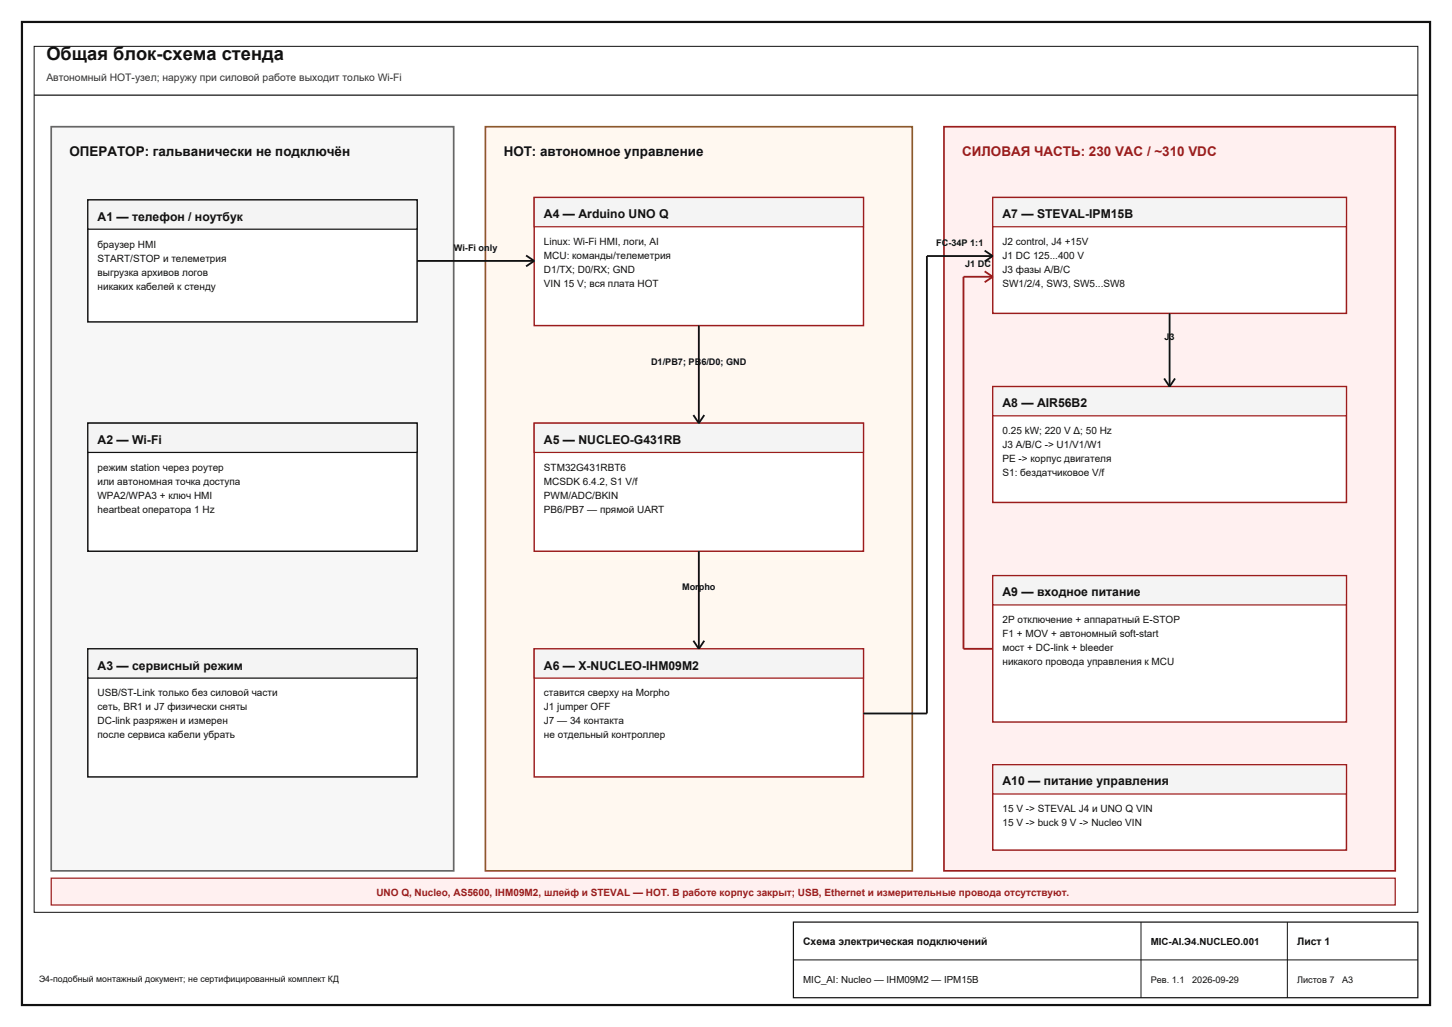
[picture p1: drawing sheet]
<svg xmlns="http://www.w3.org/2000/svg" width="420mm" height="297mm" viewBox="0 0 420 297" stroke-linecap="round" stroke-linejoin="round" font-family="sans-serif">
<defs><g id="words">
<text font-size="5.3" fill="#111" x="13.4" y="17.3">Общая блок-схема стенда</text>
<g font-size="3.9" fill="#111">
<text x="20.1" y="45.1">ОПЕРАТОР: гальванически не подключён</text>
<text x="145.7" y="45.1">HOT: автономное управление</text>
</g>
<text font-size="3.9" fill="#9b1c1c" x="278.3" y="45.1">СИЛОВАЯ ЧАСТЬ: 230 VAC / ~310 VDC</text>
<g font-size="3.5" fill="#111">
<text x="28.2" y="63.8">A1 — телефон / ноутбук</text>
<text x="157.3" y="63.1">A4 — Arduino UNO Q</text>
<text x="290" y="63.1">A7 — STEVAL-IPM15B</text>
<text x="290" y="117.8">A8 — AIR56B2</text>
<text x="28.2" y="128.4">A2 — Wi-Fi</text>
<text x="157.3" y="128.4">A5 — NUCLEO-G431RB</text>
<text x="290" y="172.5">A9 — входное питание</text>
<text x="28.2" y="193.6">A3 — сервисный режим</text>
<text x="157.3" y="193.6">A6 — X-NUCLEO-IHM09M2</text>
<text x="290" y="227.2">A10 — питание управления</text>
</g>
<text font-size="3" fill="#333" x="13.4" y="23.3">Автономный HOT-узел; наружу при силовой работе выходит только Wi-Fi</text>
<g font-size="3" fill="#111">
<text x="232.3" y="273.4">Схема электрическая подключений</text>
<text x="375.2" y="273.4">Лист 1</text>
</g>
<g font-size="2.9" fill="#111">
<text x="28.2" y="71.6">браузер HMI</text>
<text x="157.3" y="70.9">Linux: Wi-Fi HMI, логи, AI</text>
<text x="290" y="70.9">J2 control, J4 +15V</text>
<text x="28.2" y="75.6">START/STOP и телеметрия</text>
<text x="157.3" y="74.9">MCU: команды/телеметрия</text>
<text x="290" y="74.9">J1 DC 125...400 V</text>
<text x="28.2" y="79.7">выгрузка архивов логов</text>
<text x="28.2" y="83.7">никаких кабелей к стенду</text>
<text x="157.3" y="79">D1/TX; D0/RX; GND</text>
<text x="157.3" y="83">VIN 15 V; вся плата HOT</text>
<text x="290" y="79">J3 фазы A/B/C</text>
<text x="290" y="83">SW1/2/4, SW3, SW5...SW8</text>
<text x="290" y="125.6">0.25 kW; 220 V Δ; 50 Hz</text>
<text x="290" y="129.6">J3 A/B/C -&gt; U1/V1/W1</text>
<text x="28.2" y="136.1">режим station через роутер</text>
<text x="157.3" y="136.1">STM32G431RBT6</text>
<text x="290" y="133.7">PE -&gt; корпус двигателя</text>
<text x="290" y="137.7">S1: бездатчиковое V/f</text>
<text x="28.2" y="140.2">или автономная точка доступа</text>
<text x="157.3" y="140.2">MCSDK 6.4.2, S1 V/f</text>
<text x="28.2" y="144.2">WPA2/WPA3 + ключ HMI</text>
<text x="28.2" y="148.3">heartbeat оператора 1 Hz</text>
<text x="157.3" y="144.2">PWM/ADC/BKIN</text>
<text x="157.3" y="148.3">PB6/PB7 — прямой UART</text>
<text x="290" y="180.2">2P отключение + аппаратный E-STOP</text>
<text x="290" y="184.3">F1 + MOV + автономный soft-start</text>
<text x="290" y="188.3">мост + DC-link + bleeder</text>
<text x="290" y="192.4">никакого провода управления к MCU</text>
<text x="28.2" y="201.4">USB/ST-Link только без силовой части</text>
<text x="157.3" y="201.4">ставится сверху на Morpho</text>
<text x="28.2" y="205.5">сеть, BR1 и J7 физически сняты</text>
<text x="28.2" y="209.5">DC-link разряжен и измерен</text>
<text x="157.3" y="205.5">J1 jumper OFF</text>
<text x="157.3" y="209.5">J7 — 34 контакта</text>
<text x="28.2" y="213.6">после сервиса кабели убрать</text>
<text x="157.3" y="213.6">не отдельный контроллер</text>
<text x="290" y="234.9">15 V -&gt; STEVAL J4 и UNO Q VIN</text>
<text x="290" y="239">15 V -&gt; buck 9 V -&gt; Nucleo VIN</text>
</g>
<text font-size="2.9" fill="#9b1c1c" x="108.9" y="259.3">UNO Q, Nucleo, AS5600, IHM09M2, шлейф и STEVAL — HOT. В работе корпус закрыт; USB, Ethernet и измерительные провода отсутствуют.</text>
<g font-size="2.8" fill="#111">
<text x="332.9" y="273.4">MIC-AI.Э4.NUCLEO.001</text>
<text x="232.3" y="284.3">MIC_AI: Nucleo — IHM09M2 — IPM15B</text>
</g>
<g font-size="2.6" fill="#111">
<text x="270.8" y="71.2">FC-34P 1:1</text>
<text x="131.3" y="72.6">Wi-Fi only</text>
<text x="279.2" y="77.2">J1 DC</text>
<text x="336.8" y="98.4">J3</text>
<text x="188.3" y="105.4">D1/PB7; PB6/D0; GND</text>
<text x="197.3" y="170.7">Morpho</text>
<text x="332.9" y="284.3">Рев. 1.1</text>
<text x="344.8" y="284.3">2026-09-29</text>
<text x="375.2" y="284.3">Листов 7</text>
<text x="388.2" y="284.3">A3</text>
</g>
<text font-size="2.5" fill="#111" x="11.3" y="283.9">Э4-подобный монтажный документ; не сертифицированный комплект КД</text>
</g></defs>
<path d="M6.3 6.4h407.3v284.3h-407.3z" fill-rule="evenodd" fill="#fff" stroke="#111" stroke-width=".63" stroke-linecap="butt"/>
<path d="M9.9 13.4h400.2v250.4h-400.2z" fill-rule="evenodd" fill="#fff" stroke="#111" stroke-width=".29"/>
<path d="M9.9 27.5h400.2" fill="none" stroke="#111" stroke-width=".35"/>
<path d="M229.5 266.7h180.6v21.8h-180.6z" fill-rule="evenodd" fill="#fff" stroke="#111" stroke-width=".35"/>
<path d="M229.5 277.6h180.6M330 266.7v21.8M372.4 266.7v21.8" fill="none" stroke="#111" stroke-width=".29"/>
<path d="M14.8 36.7h116.4v215.1h-116.4z" fill-rule="evenodd" fill="#f7f7f7" stroke="#666" stroke-width=".49"/>
<path d="M140.4 36.7h123.5v215.1h-123.5z" fill-rule="evenodd" fill="#fff8f0" stroke="#8b5a2b" stroke-width=".49"/>
<path d="M273 36.7h130.6v215.1h-130.6z" fill-rule="evenodd" fill="#fff0f0" stroke="#9b1c1c" stroke-width=".49"/>
<path d="M25.4 57.8h95.2v35.3h-95.2z" fill-rule="evenodd" fill="#fff" stroke="#111" stroke-width=".42"/>
<path d="M25.4 57.8h95.2v8.5h-95.2z" fill-rule="evenodd" fill="#f4f4f4" stroke="#111" stroke-width=".35"/>
<path d="M25.4 122.4h95.2v37h-95.2z" fill-rule="evenodd" fill="#fff" stroke="#111" stroke-width=".42"/>
<path d="M25.4 122.4h95.2v8.4h-95.2z" fill-rule="evenodd" fill="#f4f4f4" stroke="#111" stroke-width=".35"/>
<path d="M25.4 187.6h95.2v37.1h-95.2z" fill-rule="evenodd" fill="#fff" stroke="#111" stroke-width=".42"/>
<path d="M25.4 187.6h95.2v8.5h-95.2z" fill-rule="evenodd" fill="#f4f4f4" stroke="#111" stroke-width=".35"/>
<path d="M154.5 57.1h95.3v37.1h-95.3z" fill-rule="evenodd" fill="#fff" stroke="#9b1c1c" stroke-width=".42"/>
<path d="M154.5 57.1h95.3v8.5h-95.3z" fill-rule="evenodd" fill="#f4f4f4" stroke="#9b1c1c" stroke-width=".35"/>
<path d="M154.5 122.4h95.3v37h-95.3z" fill-rule="evenodd" fill="#fff" stroke="#9b1c1c" stroke-width=".42"/>
<path d="M154.5 122.4h95.3v8.4h-95.3z" fill-rule="evenodd" fill="#f4f4f4" stroke="#9b1c1c" stroke-width=".35"/>
<path d="M154.5 187.6h95.3v37.1h-95.3z" fill-rule="evenodd" fill="#fff" stroke="#9b1c1c" stroke-width=".42"/>
<path d="M154.5 187.6h95.3v8.5h-95.3z" fill-rule="evenodd" fill="#f4f4f4" stroke="#9b1c1c" stroke-width=".35"/>
<path d="M287.2 57.1h102.3v33.5h-102.3z" fill-rule="evenodd" fill="#fff" stroke="#9b1c1c" stroke-width=".42"/>
<path d="M287.2 57.1h102.3v8.5h-102.3z" fill-rule="evenodd" fill="#f4f4f4" stroke="#9b1c1c" stroke-width=".35"/>
<path d="M287.2 111.8h102.3v33.5h-102.3z" fill-rule="evenodd" fill="#fff" stroke="#9b1c1c" stroke-width=".42"/>
<path d="M287.2 111.8h102.3v8.5h-102.3z" fill-rule="evenodd" fill="#f4f4f4" stroke="#9b1c1c" stroke-width=".35"/>
<path d="M287.2 166.5h102.3v42.3h-102.3z" fill-rule="evenodd" fill="#fff" stroke="#9b1c1c" stroke-width=".42"/>
<path d="M287.2 166.5h102.3v8.4h-102.3z" fill-rule="evenodd" fill="#f4f4f4" stroke="#9b1c1c" stroke-width=".35"/>
<path d="M287.2 221.2h102.3v24.6h-102.3z" fill-rule="evenodd" fill="#fff" stroke="#9b1c1c" stroke-width=".42"/>
<path d="M287.2 221.2h102.3v8.4h-102.3z" fill-rule="evenodd" fill="#f4f4f4" stroke="#9b1c1c" stroke-width=".35"/>
<g fill="none" stroke="#111" stroke-width=".53">
<path d="M120.6 75.5h33.9M152.2 73.9l2.3 1.6M154.5 75.5l-2.3 1.5M284.8 72.5l2.4 1.5M287.2 74h-19.1v132.3h-18.3M287.2 74l-2.4 1.6M202.1 94.2v28.2M338.3 90.6v21.2M336.7 109.4l1.6 2.4M339.9 109.4l-1.6 2.4M200.6 120l1.5 2.4M203.7 120l-1.6 2.4"/>
<path d="M202.1 159.4v28.2M200.6 185.3l1.5 2.3M203.7 185.3l-1.6 2.3"/>
</g>
<path d="M284.8 78.5l2.4 1.5M287.2 80h-8.5v107.6h8.5M287.2 80l-2.4 1.6" fill="none" stroke="#9b1c1c" stroke-width=".53"/>
<path d="M14.8 254h388.8v7.7h-388.8z" fill-rule="evenodd" fill="#fff0f0" stroke="#9b1c1c" stroke-width=".35"/>
<use href="#words"/>
</svg>
